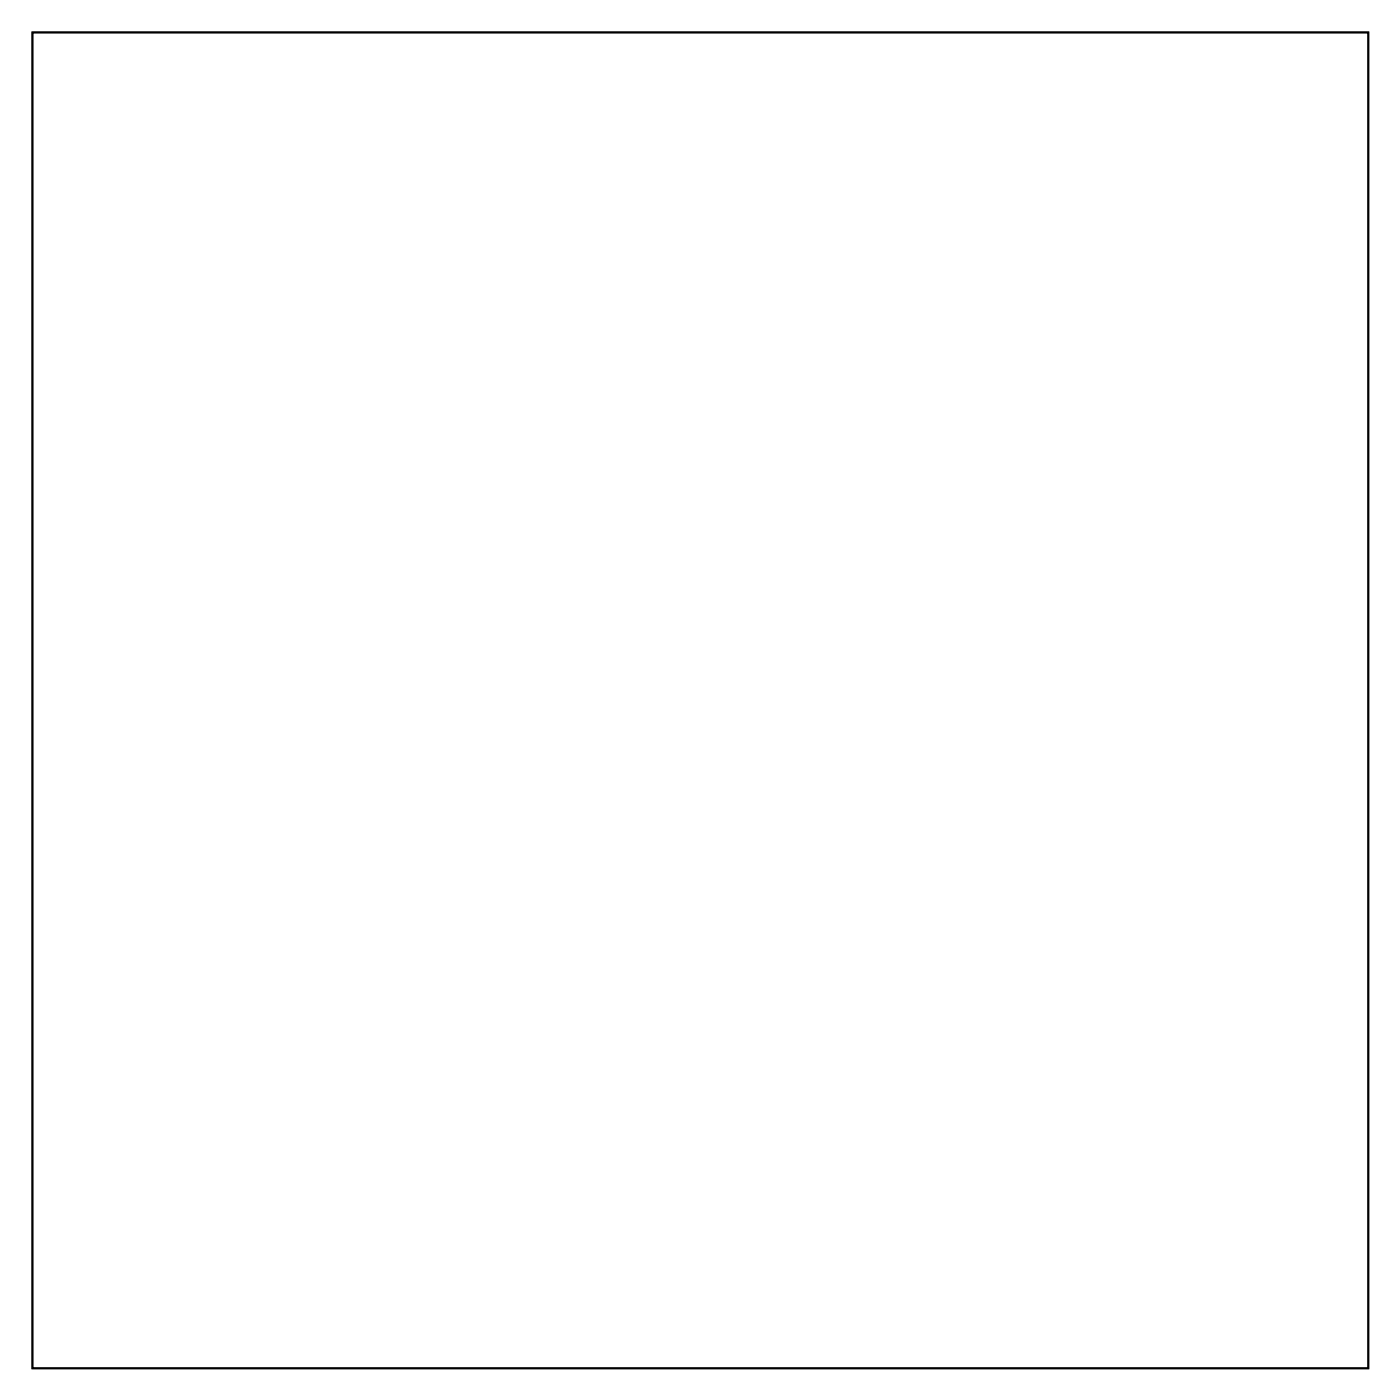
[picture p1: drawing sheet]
<svg xmlns="http://www.w3.org/2000/svg" width="157mm" height="157mm" viewBox="0 0 157 157" stroke-linecap="round" stroke-linejoin="round" font-family="sans-serif">
<path d="M3.6 3.6h149.8v149.8h-149.8z" fill="none" stroke="#000" stroke-width=".2"/>
<path d="M3.6 3.6h149.8v149.8h-149.8zM3.6 3.6v149.8h149.8v-149.8z" fill="#000"/>
<circle cx="141.1" cy="139.5" r=".7" fill="#fff"/>
<circle cx="141.1" cy="139.5" r=".7" fill="none" stroke="#fff" stroke-width=".76" stroke-linecap="butt"/>
<circle cx="141.1" cy="129.3" r=".7" fill="#fff"/>
<circle cx="141.1" cy="129.3" r=".7" fill="none" stroke="#fff" stroke-width=".76" stroke-linecap="butt"/>
<circle cx="141.1" cy="73.4" r=".7" fill="#fff"/>
<circle cx="141.1" cy="73.4" r=".7" fill="none" stroke="#fff" stroke-width=".76" stroke-linecap="butt"/>
<circle cx="141.1" cy="63.3" r=".7" fill="#fff"/>
<circle cx="141.1" cy="63.3" r=".7" fill="none" stroke="#fff" stroke-width=".76" stroke-linecap="butt"/>
<circle cx="141.1" cy="39" r=".7" fill="#fff"/>
<circle cx="141.1" cy="39" r=".7" fill="none" stroke="#fff" stroke-width=".76" stroke-linecap="butt"/>
<circle cx="141.1" cy="28.8" r=".7" fill="#fff"/>
<circle cx="141.1" cy="28.8" r=".7" fill="none" stroke="#fff" stroke-width=".76" stroke-linecap="butt"/>
<circle cx="141.1" cy="106.4" r=".7" fill="#fff"/>
<circle cx="141.1" cy="106.4" r=".7" fill="none" stroke="#fff" stroke-width=".76" stroke-linecap="butt"/>
<circle cx="141.1" cy="96.3" r=".7" fill="#fff"/>
<circle cx="141.1" cy="96.3" r=".7" fill="none" stroke="#fff" stroke-width=".76" stroke-linecap="butt"/>
<circle cx="29.3" cy="73.4" r=".7" fill="#fff"/>
<circle cx="29.3" cy="73.4" r=".7" fill="none" stroke="#fff" stroke-width=".76" stroke-linecap="butt"/>
<circle cx="29.3" cy="63.3" r=".7" fill="#fff"/>
<circle cx="29.3" cy="63.3" r=".7" fill="none" stroke="#fff" stroke-width=".76" stroke-linecap="butt"/>
<circle cx="29.3" cy="37.9" r=".7" fill="#fff"/>
<circle cx="29.3" cy="37.9" r=".7" fill="none" stroke="#fff" stroke-width=".76" stroke-linecap="butt"/>
<circle cx="29.3" cy="27.7" r=".7" fill="#fff"/>
<circle cx="29.3" cy="27.7" r=".7" fill="none" stroke="#fff" stroke-width=".76" stroke-linecap="butt"/>
<circle cx="29.3" cy="107.6" r=".7" fill="#fff"/>
<circle cx="29.3" cy="107.6" r=".7" fill="none" stroke="#fff" stroke-width=".76" stroke-linecap="butt"/>
<circle cx="29.3" cy="97.4" r=".7" fill="#fff"/>
<circle cx="29.3" cy="97.4" r=".7" fill="none" stroke="#fff" stroke-width=".76" stroke-linecap="butt"/>
<circle cx="29.3" cy="142" r=".7" fill="#fff"/>
<circle cx="29.3" cy="142" r=".7" fill="none" stroke="#fff" stroke-width=".76" stroke-linecap="butt"/>
<circle cx="29.3" cy="131.8" r=".7" fill="#fff"/>
<circle cx="29.3" cy="131.8" r=".7" fill="none" stroke="#fff" stroke-width=".76" stroke-linecap="butt"/>
<circle cx="141.1" cy="60.7" r=".7" fill="#fff"/>
<circle cx="141.1" cy="60.7" r=".7" fill="none" stroke="#fff" stroke-width=".76" stroke-linecap="butt"/>
<circle cx="141.1" cy="53.1" r=".7" fill="#fff"/>
<circle cx="141.1" cy="53.1" r=".7" fill="none" stroke="#fff" stroke-width=".76" stroke-linecap="butt"/>
<circle cx="141.1" cy="93.7" r=".7" fill="#fff"/>
<circle cx="141.1" cy="93.7" r=".7" fill="none" stroke="#fff" stroke-width=".76" stroke-linecap="butt"/>
<circle cx="141.1" cy="86.1" r=".7" fill="#fff"/>
<circle cx="141.1" cy="86.1" r=".7" fill="none" stroke="#fff" stroke-width=".76" stroke-linecap="butt"/>
<circle cx="141.1" cy="126.8" r=".7" fill="#fff"/>
<circle cx="141.1" cy="126.8" r=".7" fill="none" stroke="#fff" stroke-width=".76" stroke-linecap="butt"/>
<circle cx="141.1" cy="119.1" r=".7" fill="#fff"/>
<circle cx="141.1" cy="119.1" r=".7" fill="none" stroke="#fff" stroke-width=".76" stroke-linecap="butt"/>
<circle cx="141.1" cy="26.3" r=".7" fill="#fff"/>
<circle cx="141.1" cy="26.3" r=".7" fill="none" stroke="#fff" stroke-width=".76" stroke-linecap="butt"/>
<circle cx="141.1" cy="18.7" r=".7" fill="#fff"/>
<circle cx="141.1" cy="18.7" r=".7" fill="none" stroke="#fff" stroke-width=".76" stroke-linecap="butt"/>
<circle cx="29.3" cy="60.7" r=".7" fill="#fff"/>
<circle cx="29.3" cy="60.7" r=".7" fill="none" stroke="#fff" stroke-width=".76" stroke-linecap="butt"/>
<circle cx="29.3" cy="53.1" r=".7" fill="#fff"/>
<circle cx="29.3" cy="53.1" r=".7" fill="none" stroke="#fff" stroke-width=".76" stroke-linecap="butt"/>
<circle cx="29.3" cy="94.9" r=".7" fill="#fff"/>
<circle cx="29.3" cy="94.9" r=".7" fill="none" stroke="#fff" stroke-width=".76" stroke-linecap="butt"/>
<circle cx="29.3" cy="87.2" r=".7" fill="#fff"/>
<circle cx="29.3" cy="87.2" r=".7" fill="none" stroke="#fff" stroke-width=".76" stroke-linecap="butt"/>
<circle cx="29.3" cy="25.2" r=".7" fill="#fff"/>
<circle cx="29.3" cy="25.2" r=".7" fill="none" stroke="#fff" stroke-width=".76" stroke-linecap="butt"/>
<circle cx="29.3" cy="17.5" r=".7" fill="#fff"/>
<circle cx="29.3" cy="17.5" r=".7" fill="none" stroke="#fff" stroke-width=".76" stroke-linecap="butt"/>
<circle cx="29.3" cy="129.3" r=".7" fill="#fff"/>
<circle cx="29.3" cy="129.3" r=".7" fill="none" stroke="#fff" stroke-width=".76" stroke-linecap="butt"/>
<circle cx="29.3" cy="121.7" r=".7" fill="#fff"/>
<circle cx="29.3" cy="121.7" r=".7" fill="none" stroke="#fff" stroke-width=".76" stroke-linecap="butt"/>
<circle cx="19.2" cy="59.3" r=".74" fill="#fff"/>
<circle cx="19.2" cy="59.3" r=".74" fill="none" stroke="#fff" stroke-width=".76" stroke-linecap="butt"/>
<circle cx="19.2" cy="63.3" r=".74" fill="#fff"/>
<circle cx="19.2" cy="63.3" r=".74" fill="none" stroke="#fff" stroke-width=".76" stroke-linecap="butt"/>
<circle cx="19.2" cy="67.2" r=".74" fill="#fff"/>
<circle cx="19.2" cy="67.2" r=".74" fill="none" stroke="#fff" stroke-width=".76" stroke-linecap="butt"/>
<circle cx="19.2" cy="93.4" r=".74" fill="#fff"/>
<circle cx="19.2" cy="93.4" r=".74" fill="none" stroke="#fff" stroke-width=".76" stroke-linecap="butt"/>
<circle cx="19.2" cy="97.4" r=".74" fill="#fff"/>
<circle cx="19.2" cy="97.4" r=".74" fill="none" stroke="#fff" stroke-width=".76" stroke-linecap="butt"/>
<circle cx="19.2" cy="101.4" r=".74" fill="#fff"/>
<circle cx="19.2" cy="101.4" r=".74" fill="none" stroke="#fff" stroke-width=".76" stroke-linecap="butt"/>
<circle cx="130.9" cy="125.3" r=".74" fill="#fff"/>
<circle cx="130.9" cy="125.3" r=".74" fill="none" stroke="#fff" stroke-width=".76" stroke-linecap="butt"/>
<circle cx="130.9" cy="129.3" r=".74" fill="#fff"/>
<circle cx="130.9" cy="129.3" r=".74" fill="none" stroke="#fff" stroke-width=".76" stroke-linecap="butt"/>
<circle cx="130.9" cy="133.3" r=".74" fill="#fff"/>
<circle cx="130.9" cy="133.3" r=".74" fill="none" stroke="#fff" stroke-width=".76" stroke-linecap="butt"/>
<circle cx="130.9" cy="59.3" r=".74" fill="#fff"/>
<circle cx="130.9" cy="59.3" r=".74" fill="none" stroke="#fff" stroke-width=".76" stroke-linecap="butt"/>
<circle cx="130.9" cy="63.3" r=".74" fill="#fff"/>
<circle cx="130.9" cy="63.3" r=".74" fill="none" stroke="#fff" stroke-width=".76" stroke-linecap="butt"/>
<circle cx="130.9" cy="67.2" r=".74" fill="#fff"/>
<circle cx="130.9" cy="67.2" r=".74" fill="none" stroke="#fff" stroke-width=".76" stroke-linecap="butt"/>
<circle cx="130.9" cy="92.3" r=".74" fill="#fff"/>
<circle cx="130.9" cy="92.3" r=".74" fill="none" stroke="#fff" stroke-width=".76" stroke-linecap="butt"/>
<circle cx="130.9" cy="96.3" r=".74" fill="#fff"/>
<circle cx="130.9" cy="96.3" r=".74" fill="none" stroke="#fff" stroke-width=".76" stroke-linecap="butt"/>
<circle cx="130.9" cy="100.2" r=".74" fill="#fff"/>
<circle cx="130.9" cy="100.2" r=".74" fill="none" stroke="#fff" stroke-width=".76" stroke-linecap="butt"/>
<circle cx="130.9" cy="24.9" r=".74" fill="#fff"/>
<circle cx="130.9" cy="24.9" r=".74" fill="none" stroke="#fff" stroke-width=".76" stroke-linecap="butt"/>
<circle cx="130.9" cy="28.8" r=".74" fill="#fff"/>
<circle cx="130.9" cy="28.8" r=".74" fill="none" stroke="#fff" stroke-width=".76" stroke-linecap="butt"/>
<circle cx="130.9" cy="32.8" r=".74" fill="#fff"/>
<circle cx="130.9" cy="32.8" r=".74" fill="none" stroke="#fff" stroke-width=".76" stroke-linecap="butt"/>
<circle cx="19.2" cy="126.5" r=".74" fill="#fff"/>
<circle cx="19.2" cy="126.5" r=".74" fill="none" stroke="#fff" stroke-width=".76" stroke-linecap="butt"/>
<circle cx="19.2" cy="130.4" r=".74" fill="#fff"/>
<circle cx="19.2" cy="130.4" r=".74" fill="none" stroke="#fff" stroke-width=".76" stroke-linecap="butt"/>
<circle cx="19.2" cy="134.4" r=".74" fill="#fff"/>
<circle cx="19.2" cy="134.4" r=".74" fill="none" stroke="#fff" stroke-width=".76" stroke-linecap="butt"/>
<circle cx="19.2" cy="23.7" r=".74" fill="#fff"/>
<circle cx="19.2" cy="23.7" r=".74" fill="none" stroke="#fff" stroke-width=".76" stroke-linecap="butt"/>
<circle cx="19.2" cy="27.7" r=".74" fill="#fff"/>
<circle cx="19.2" cy="27.7" r=".74" fill="none" stroke="#fff" stroke-width=".76" stroke-linecap="butt"/>
<circle cx="19.2" cy="31.7" r=".74" fill="#fff"/>
<circle cx="19.2" cy="31.7" r=".74" fill="none" stroke="#fff" stroke-width=".76" stroke-linecap="butt"/>
<circle cx="77.6" cy="68.3" r=".53" fill="#fff"/>
<circle cx="77.6" cy="68.3" r=".53" fill="none" stroke="#fff" stroke-width=".51"/>
<path d="M76.4 67.9l.5-.2h1.3a.66 .66 0 0 1 .7 .6 .66 .66 0 0 1-.7 .7h-1.3a.66 .66 0 0 1-.6-.4 .66 .66 0 0 1 .1-.7zM77.2 68.3a.41 .41 0 0 0 .8 0 .41 .41 0 0 0-.8 0z" fill="#fff"/>
<g fill="none" stroke="#fff" stroke-width=".25">
<path d="M76.4 67.9l.5-.2h1.3a.66 .66 0 0 1 .7 .6 .66 .66 0 0 1-.7 .7h-1.3a.66 .66 0 0 1-.6-.4 .66 .66 0 0 1 .1-.7z"/>
<circle cx="77.6" cy="68.3" r=".41"/>
</g>
<circle cx="77.6" cy="70.9" r=".53" fill="#fff"/>
<circle cx="77.6" cy="70.9" r=".53" fill="none" stroke="#fff" stroke-width=".51"/>
<path d="M76.4 70.4l.5-.2h1.3a.66 .66 0 0 1 .7 .7 .66 .66 0 0 1-.7 .6h-1.3a.66 .66 0 0 1-.6-.4 .66 .66 0 0 1 .1-.7zM77.2 70.9a.41 .41 0 0 0 .8 0 .41 .41 0 0 0-.8 0z" fill="#fff"/>
<g fill="none" stroke="#fff" stroke-width=".25">
<path d="M76.4 70.4l.5-.2h1.3a.66 .66 0 0 1 .7 .7 .66 .66 0 0 1-.7 .6h-1.3a.66 .66 0 0 1-.6-.4 .66 .66 0 0 1 .1-.7z"/>
<circle cx="77.6" cy="70.9" r=".41"/>
</g>
<circle cx="77.6" cy="73.4" r=".53" fill="#fff"/>
<circle cx="77.6" cy="73.4" r=".53" fill="none" stroke="#fff" stroke-width=".51"/>
<path d="M76.4 73l.5-.2h1.3a.66 .66 0 0 1 .7 .6 .66 .66 0 0 1-.7 .7h-1.3a.66 .66 0 0 1-.6-.4 .66 .66 0 0 1 .1-.7zM77.2 73.4a.41 .41 0 0 0 .8 0 .41 .41 0 0 0-.8 0z" fill="#fff"/>
<g fill="none" stroke="#fff" stroke-width=".25">
<path d="M76.4 73l.5-.2h1.3a.66 .66 0 0 1 .7 .6 .66 .66 0 0 1-.7 .7h-1.3a.66 .66 0 0 1-.6-.4 .66 .66 0 0 1 .1-.7z"/>
<circle cx="77.6" cy="73.4" r=".41"/>
</g>
<circle cx="77.6" cy="76" r=".53" fill="#fff"/>
<circle cx="77.6" cy="76" r=".53" fill="none" stroke="#fff" stroke-width=".51"/>
<path d="M76.4 75.5l.5-.2h1.3a.66 .66 0 0 1 .7 .7 .66 .66 0 0 1-.7 .6h-1.3a.66 .66 0 0 1-.6-.4 .66 .66 0 0 1 .1-.7zM77.2 76a.41 .41 0 0 0 .8 0 .41 .41 0 0 0-.8 0z" fill="#fff"/>
<g fill="none" stroke="#fff" stroke-width=".25">
<path d="M76.4 75.5l.5-.2h1.3a.66 .66 0 0 1 .7 .7 .66 .66 0 0 1-.7 .6h-1.3a.66 .66 0 0 1-.6-.4 .66 .66 0 0 1 .1-.7z"/>
<circle cx="77.6" cy="76" r=".41"/>
</g>
<circle cx="77.6" cy="78.5" r=".53" fill="#fff"/>
<circle cx="77.6" cy="78.5" r=".53" fill="none" stroke="#fff" stroke-width=".51"/>
<path d="M76.4 78l.5-.2h1.3a.66 .66 0 0 1 .7 .7 .66 .66 0 0 1-.7 .7h-1.3a.66 .66 0 0 1-.6-.4 .66 .66 0 0 1 .1-.8zM77.2 78.5a.41 .41 0 0 0 .8 0 .41 .41 0 0 0-.8 0z" fill="#fff"/>
<g fill="none" stroke="#fff" stroke-width=".25">
<path d="M76.4 78l.5-.2h1.3a.66 .66 0 0 1 .7 .7 .66 .66 0 0 1-.7 .7h-1.3a.66 .66 0 0 1-.6-.4 .66 .66 0 0 1 .1-.8z"/>
<circle cx="77.6" cy="78.5" r=".41"/>
</g>
<circle cx="77.6" cy="81" r=".53" fill="#fff"/>
<circle cx="77.6" cy="81" r=".53" fill="none" stroke="#fff" stroke-width=".51"/>
<path d="M76.4 80.6l.5-.2h1.3a.66 .66 0 0 1 .7 .6 .66 .66 0 0 1-.7 .7h-1.3a.66 .66 0 0 1-.6-.4 .66 .66 0 0 1 .1-.7zM77.2 81a.41 .41 0 0 0 .8 0 .41 .41 0 0 0-.8 0z" fill="#fff"/>
<g fill="none" stroke="#fff" stroke-width=".25">
<path d="M76.4 80.6l.5-.2h1.3a.66 .66 0 0 1 .7 .6 .66 .66 0 0 1-.7 .7h-1.3a.66 .66 0 0 1-.6-.4 .66 .66 0 0 1 .1-.7z"/>
<circle cx="77.6" cy="81" r=".41"/>
</g>
<circle cx="77.6" cy="83.6" r=".53" fill="#fff"/>
<circle cx="77.6" cy="83.6" r=".53" fill="none" stroke="#fff" stroke-width=".51"/>
<path d="M76.4 83.1l.5-.2h1.3a.66 .66 0 0 1 .7 .7 .66 .66 0 0 1-.7 .6h-1.3a.66 .66 0 0 1-.6-.4 .66 .66 0 0 1 .1-.7zM77.2 83.6a.41 .41 0 0 0 .8 0 .41 .41 0 0 0-.8 0z" fill="#fff"/>
<g fill="none" stroke="#fff" stroke-width=".25">
<path d="M76.4 83.1l.5-.2h1.3a.66 .66 0 0 1 .7 .7 .66 .66 0 0 1-.7 .6h-1.3a.66 .66 0 0 1-.6-.4 .66 .66 0 0 1 .1-.7z"/>
<circle cx="77.6" cy="83.6" r=".41"/>
</g>
<circle cx="77.6" cy="86.1" r=".53" fill="#fff"/>
<circle cx="77.6" cy="86.1" r=".53" fill="none" stroke="#fff" stroke-width=".51"/>
<path d="M76.4 85.7l.5-.2h1.3a.66 .66 0 0 1 .7 .6 .66 .66 0 0 1-.7 .7h-1.3a.66 .66 0 0 1-.6-.4 .66 .66 0 0 1 .1-.7zM77.2 86.1a.41 .41 0 0 0 .8 0 .41 .41 0 0 0-.8 0z" fill="#fff"/>
<g fill="none" stroke="#fff" stroke-width=".25">
<path d="M76.4 85.7l.5-.2h1.3a.66 .66 0 0 1 .7 .6 .66 .66 0 0 1-.7 .7h-1.3a.66 .66 0 0 1-.6-.4 .66 .66 0 0 1 .1-.7z"/>
<circle cx="77.6" cy="86.1" r=".41"/>
</g>
<circle cx="85.2" cy="86.1" r=".53" fill="#fff"/>
<circle cx="85.2" cy="86.1" r=".53" fill="none" stroke="#fff" stroke-width=".51"/>
<path d="M84.1 85.7l.4-.2h1.4a.66 .66 0 0 1 .6 .6 .66 .66 0 0 1-.6 .7h-1.4a.66 .66 0 0 1-.6-.4 .66 .66 0 0 1 .2-.7zM84.8 86.1a.41 .41 0 0 0 .8 0 .41 .41 0 0 0-.8 0z" fill="#fff"/>
<g fill="none" stroke="#fff" stroke-width=".25">
<path d="M84.1 85.7l.4-.2h1.4a.66 .66 0 0 1 .6 .6 .66 .66 0 0 1-.6 .7h-1.4a.66 .66 0 0 1-.6-.4 .66 .66 0 0 1 .2-.7z"/>
<circle cx="85.2" cy="86.1" r=".41"/>
</g>
<circle cx="85.2" cy="83.6" r=".53" fill="#fff"/>
<circle cx="85.2" cy="83.6" r=".53" fill="none" stroke="#fff" stroke-width=".51"/>
<path d="M84.1 83.1l.4-.2h1.4a.66 .66 0 0 1 .6 .7 .66 .66 0 0 1-.6 .6h-1.4a.66 .66 0 0 1-.6-.4 .66 .66 0 0 1 .2-.7zM84.8 83.6a.41 .41 0 0 0 .8 0 .41 .41 0 0 0-.8 0z" fill="#fff"/>
<g fill="none" stroke="#fff" stroke-width=".25">
<path d="M84.1 83.1l.4-.2h1.4a.66 .66 0 0 1 .6 .7 .66 .66 0 0 1-.6 .6h-1.4a.66 .66 0 0 1-.6-.4 .66 .66 0 0 1 .2-.7z"/>
<circle cx="85.2" cy="83.6" r=".41"/>
</g>
<circle cx="85.2" cy="81" r=".53" fill="#fff"/>
<circle cx="85.2" cy="81" r=".53" fill="none" stroke="#fff" stroke-width=".51"/>
<path d="M84.1 80.6l.4-.2h1.4a.66 .66 0 0 1 .6 .6 .66 .66 0 0 1-.6 .7h-1.4a.66 .66 0 0 1-.6-.4 .66 .66 0 0 1 .2-.7zM84.8 81a.41 .41 0 0 0 .8 0 .41 .41 0 0 0-.8 0z" fill="#fff"/>
<g fill="none" stroke="#fff" stroke-width=".25">
<path d="M84.1 80.6l.4-.2h1.4a.66 .66 0 0 1 .6 .6 .66 .66 0 0 1-.6 .7h-1.4a.66 .66 0 0 1-.6-.4 .66 .66 0 0 1 .2-.7z"/>
<circle cx="85.2" cy="81" r=".41"/>
</g>
<circle cx="85.2" cy="78.5" r=".53" fill="#fff"/>
<circle cx="85.2" cy="78.5" r=".53" fill="none" stroke="#fff" stroke-width=".51"/>
<path d="M84.1 78l.4-.2h1.4a.66 .66 0 0 1 .6 .7 .66 .66 0 0 1-.6 .7h-1.4a.66 .66 0 0 1-.6-.4 .66 .66 0 0 1 .2-.8zM84.8 78.5a.41 .41 0 0 0 .8 0 .41 .41 0 0 0-.8 0z" fill="#fff"/>
<g fill="none" stroke="#fff" stroke-width=".25">
<path d="M84.1 78l.4-.2h1.4a.66 .66 0 0 1 .6 .7 .66 .66 0 0 1-.6 .7h-1.4a.66 .66 0 0 1-.6-.4 .66 .66 0 0 1 .2-.8z"/>
<circle cx="85.2" cy="78.5" r=".41"/>
</g>
<circle cx="85.2" cy="76" r=".53" fill="#fff"/>
<circle cx="85.2" cy="76" r=".53" fill="none" stroke="#fff" stroke-width=".51"/>
<path d="M84.1 75.5l.4-.2h1.4a.66 .66 0 0 1 .6 .7 .66 .66 0 0 1-.6 .6h-1.4a.66 .66 0 0 1-.6-.4 .66 .66 0 0 1 .2-.7zM84.8 76a.41 .41 0 0 0 .8 0 .41 .41 0 0 0-.8 0z" fill="#fff"/>
<g fill="none" stroke="#fff" stroke-width=".25">
<path d="M84.1 75.5l.4-.2h1.4a.66 .66 0 0 1 .6 .7 .66 .66 0 0 1-.6 .6h-1.4a.66 .66 0 0 1-.6-.4 .66 .66 0 0 1 .2-.7z"/>
<circle cx="85.2" cy="76" r=".41"/>
</g>
<circle cx="85.2" cy="73.4" r=".53" fill="#fff"/>
<circle cx="85.2" cy="73.4" r=".53" fill="none" stroke="#fff" stroke-width=".51"/>
<path d="M84.1 73l.4-.2h1.4a.66 .66 0 0 1 .6 .6 .66 .66 0 0 1-.6 .7h-1.4a.66 .66 0 0 1-.6-.4 .66 .66 0 0 1 .2-.7zM84.8 73.4a.41 .41 0 0 0 .8 0 .41 .41 0 0 0-.8 0z" fill="#fff"/>
<g fill="none" stroke="#fff" stroke-width=".25">
<path d="M84.1 73l.4-.2h1.4a.66 .66 0 0 1 .6 .6 .66 .66 0 0 1-.6 .7h-1.4a.66 .66 0 0 1-.6-.4 .66 .66 0 0 1 .2-.7z"/>
<circle cx="85.2" cy="73.4" r=".41"/>
</g>
<circle cx="85.2" cy="70.9" r=".53" fill="#fff"/>
<circle cx="85.2" cy="70.9" r=".53" fill="none" stroke="#fff" stroke-width=".51"/>
<path d="M84.1 70.4l.4-.2h1.4a.66 .66 0 0 1 .6 .7 .66 .66 0 0 1-.6 .6h-1.4a.66 .66 0 0 1-.6-.4 .66 .66 0 0 1 .2-.7zM84.8 70.9a.41 .41 0 0 0 .8 0 .41 .41 0 0 0-.8 0z" fill="#fff"/>
<g fill="none" stroke="#fff" stroke-width=".25">
<path d="M84.1 70.4l.4-.2h1.4a.66 .66 0 0 1 .6 .7 .66 .66 0 0 1-.6 .6h-1.4a.66 .66 0 0 1-.6-.4 .66 .66 0 0 1 .2-.7z"/>
<circle cx="85.2" cy="70.9" r=".41"/>
</g>
<circle cx="85.2" cy="68.3" r=".53" fill="#fff"/>
<circle cx="85.2" cy="68.3" r=".53" fill="none" stroke="#fff" stroke-width=".51"/>
<path d="M84.1 67.9l.4-.2h1.4a.66 .66 0 0 1 .6 .6 .66 .66 0 0 1-.6 .7h-1.4a.66 .66 0 0 1-.6-.4 .66 .66 0 0 1 .2-.7zM84.8 68.3a.41 .41 0 0 0 .8 0 .41 .41 0 0 0-.8 0z" fill="#fff"/>
<g fill="none" stroke="#fff" stroke-width=".25">
<path d="M84.1 67.9l.4-.2h1.4a.66 .66 0 0 1 .6 .6 .66 .66 0 0 1-.6 .7h-1.4a.66 .66 0 0 1-.6-.4 .66 .66 0 0 1 .2-.7z"/>
<circle cx="85.2" cy="68.3" r=".41"/>
</g>
<circle cx="57.3" cy="50.3" r=".74" fill="#fff"/>
<circle cx="57.3" cy="50.3" r=".74" fill="none" stroke="#fff" stroke-width=".76" stroke-linecap="butt"/>
<circle cx="57.3" cy="54.2" r=".74" fill="#fff"/>
<circle cx="57.3" cy="54.2" r=".74" fill="none" stroke="#fff" stroke-width=".76" stroke-linecap="butt"/>
<circle cx="57.3" cy="58.2" r=".74" fill="#fff"/>
<circle cx="57.3" cy="58.2" r=".74" fill="none" stroke="#fff" stroke-width=".76" stroke-linecap="butt"/>
<circle cx="57.3" cy="65.5" r=".74" fill="#fff"/>
<circle cx="57.3" cy="65.5" r=".74" fill="none" stroke="#fff" stroke-width=".76" stroke-linecap="butt"/>
<circle cx="57.3" cy="69.5" r=".74" fill="#fff"/>
<circle cx="57.3" cy="69.5" r=".74" fill="none" stroke="#fff" stroke-width=".76" stroke-linecap="butt"/>
<circle cx="57.3" cy="73.4" r=".74" fill="#fff"/>
<circle cx="57.3" cy="73.4" r=".74" fill="none" stroke="#fff" stroke-width=".76" stroke-linecap="butt"/>
<circle cx="57.3" cy="80.7" r=".74" fill="#fff"/>
<circle cx="57.3" cy="80.7" r=".74" fill="none" stroke="#fff" stroke-width=".76" stroke-linecap="butt"/>
<circle cx="57.3" cy="84.7" r=".74" fill="#fff"/>
<circle cx="57.3" cy="84.7" r=".74" fill="none" stroke="#fff" stroke-width=".76" stroke-linecap="butt"/>
<circle cx="57.3" cy="88.7" r=".74" fill="#fff"/>
<circle cx="57.3" cy="88.7" r=".74" fill="none" stroke="#fff" stroke-width=".76" stroke-linecap="butt"/>
<circle cx="57.3" cy="96" r=".74" fill="#fff"/>
<circle cx="57.3" cy="96" r=".74" fill="none" stroke="#fff" stroke-width=".76" stroke-linecap="butt"/>
<circle cx="57.3" cy="99.9" r=".74" fill="#fff"/>
<circle cx="57.3" cy="99.9" r=".74" fill="none" stroke="#fff" stroke-width=".76" stroke-linecap="butt"/>
<circle cx="57.3" cy="103.9" r=".74" fill="#fff"/>
<circle cx="57.3" cy="103.9" r=".74" fill="none" stroke="#fff" stroke-width=".76" stroke-linecap="butt"/>
<circle cx="105.5" cy="96" r=".74" fill="#fff"/>
<circle cx="105.5" cy="96" r=".74" fill="none" stroke="#fff" stroke-width=".76" stroke-linecap="butt"/>
<circle cx="105.5" cy="99.9" r=".74" fill="#fff"/>
<circle cx="105.5" cy="99.9" r=".74" fill="none" stroke="#fff" stroke-width=".76" stroke-linecap="butt"/>
<circle cx="105.5" cy="103.9" r=".74" fill="#fff"/>
<circle cx="105.5" cy="103.9" r=".74" fill="none" stroke="#fff" stroke-width=".76" stroke-linecap="butt"/>
<circle cx="105.5" cy="80.7" r=".74" fill="#fff"/>
<circle cx="105.5" cy="80.7" r=".74" fill="none" stroke="#fff" stroke-width=".76" stroke-linecap="butt"/>
<circle cx="105.5" cy="84.7" r=".74" fill="#fff"/>
<circle cx="105.5" cy="84.7" r=".74" fill="none" stroke="#fff" stroke-width=".76" stroke-linecap="butt"/>
<circle cx="105.5" cy="88.7" r=".74" fill="#fff"/>
<circle cx="105.5" cy="88.7" r=".74" fill="none" stroke="#fff" stroke-width=".76" stroke-linecap="butt"/>
<circle cx="105.5" cy="65.5" r=".74" fill="#fff"/>
<circle cx="105.5" cy="65.5" r=".74" fill="none" stroke="#fff" stroke-width=".76" stroke-linecap="butt"/>
<circle cx="105.5" cy="69.5" r=".74" fill="#fff"/>
<circle cx="105.5" cy="69.5" r=".74" fill="none" stroke="#fff" stroke-width=".76" stroke-linecap="butt"/>
<circle cx="105.5" cy="73.4" r=".74" fill="#fff"/>
<circle cx="105.5" cy="73.4" r=".74" fill="none" stroke="#fff" stroke-width=".76" stroke-linecap="butt"/>
<circle cx="105.5" cy="50.3" r=".74" fill="#fff"/>
<circle cx="105.5" cy="50.3" r=".74" fill="none" stroke="#fff" stroke-width=".76" stroke-linecap="butt"/>
<circle cx="105.5" cy="54.2" r=".74" fill="#fff"/>
<circle cx="105.5" cy="54.2" r=".74" fill="none" stroke="#fff" stroke-width=".76" stroke-linecap="butt"/>
<circle cx="105.5" cy="58.2" r=".74" fill="#fff"/>
<circle cx="105.5" cy="58.2" r=".74" fill="none" stroke="#fff" stroke-width=".76" stroke-linecap="butt"/>
<path d="M81.9 57.4h1.5v1.5h-1.5z" fill="#fff"/>
<path d="M81.9 57.4h1.5v1.5h-1.5z" fill="none" stroke="#fff" stroke-width=".76" stroke-linecap="butt"/>
<circle cx="82.7" cy="58.2" r=".76" fill="#fff"/>
<circle cx="82.7" cy="58.2" r=".76" fill="none" stroke="#fff" stroke-width=".76" stroke-linecap="butt"/>
<circle cx="79.2" cy="58.2" r=".76" fill="#fff"/>
<circle cx="79.2" cy="58.2" r=".76" fill="none" stroke="#fff" stroke-width=".76" stroke-linecap="butt"/>
<circle cx="82.7" cy="98.8" r=".76" fill="#fff"/>
<circle cx="82.7" cy="98.8" r=".76" fill="none" stroke="#fff" stroke-width=".76" stroke-linecap="butt"/>
<circle cx="77.6" cy="98.8" r=".76" fill="#fff"/>
<circle cx="77.6" cy="98.8" r=".76" fill="none" stroke="#fff" stroke-width=".76" stroke-linecap="butt"/>
<circle cx="72.5" cy="98.8" r=".76" fill="#fff"/>
<circle cx="72.5" cy="98.8" r=".76" fill="none" stroke="#fff" stroke-width=".76" stroke-linecap="butt"/>
<path d="M87 98.1h1.5v1.5h-1.5z" fill="#fff"/>
<path d="M87 98.1h1.5v1.5h-1.5z" fill="none" stroke="#fff" stroke-width=".76" stroke-linecap="butt"/>
<circle cx="87.7" cy="98.8" r=".76" fill="#fff"/>
<circle cx="87.7" cy="98.8" r=".76" fill="none" stroke="#fff" stroke-width=".76" stroke-linecap="butt"/>
</svg>
